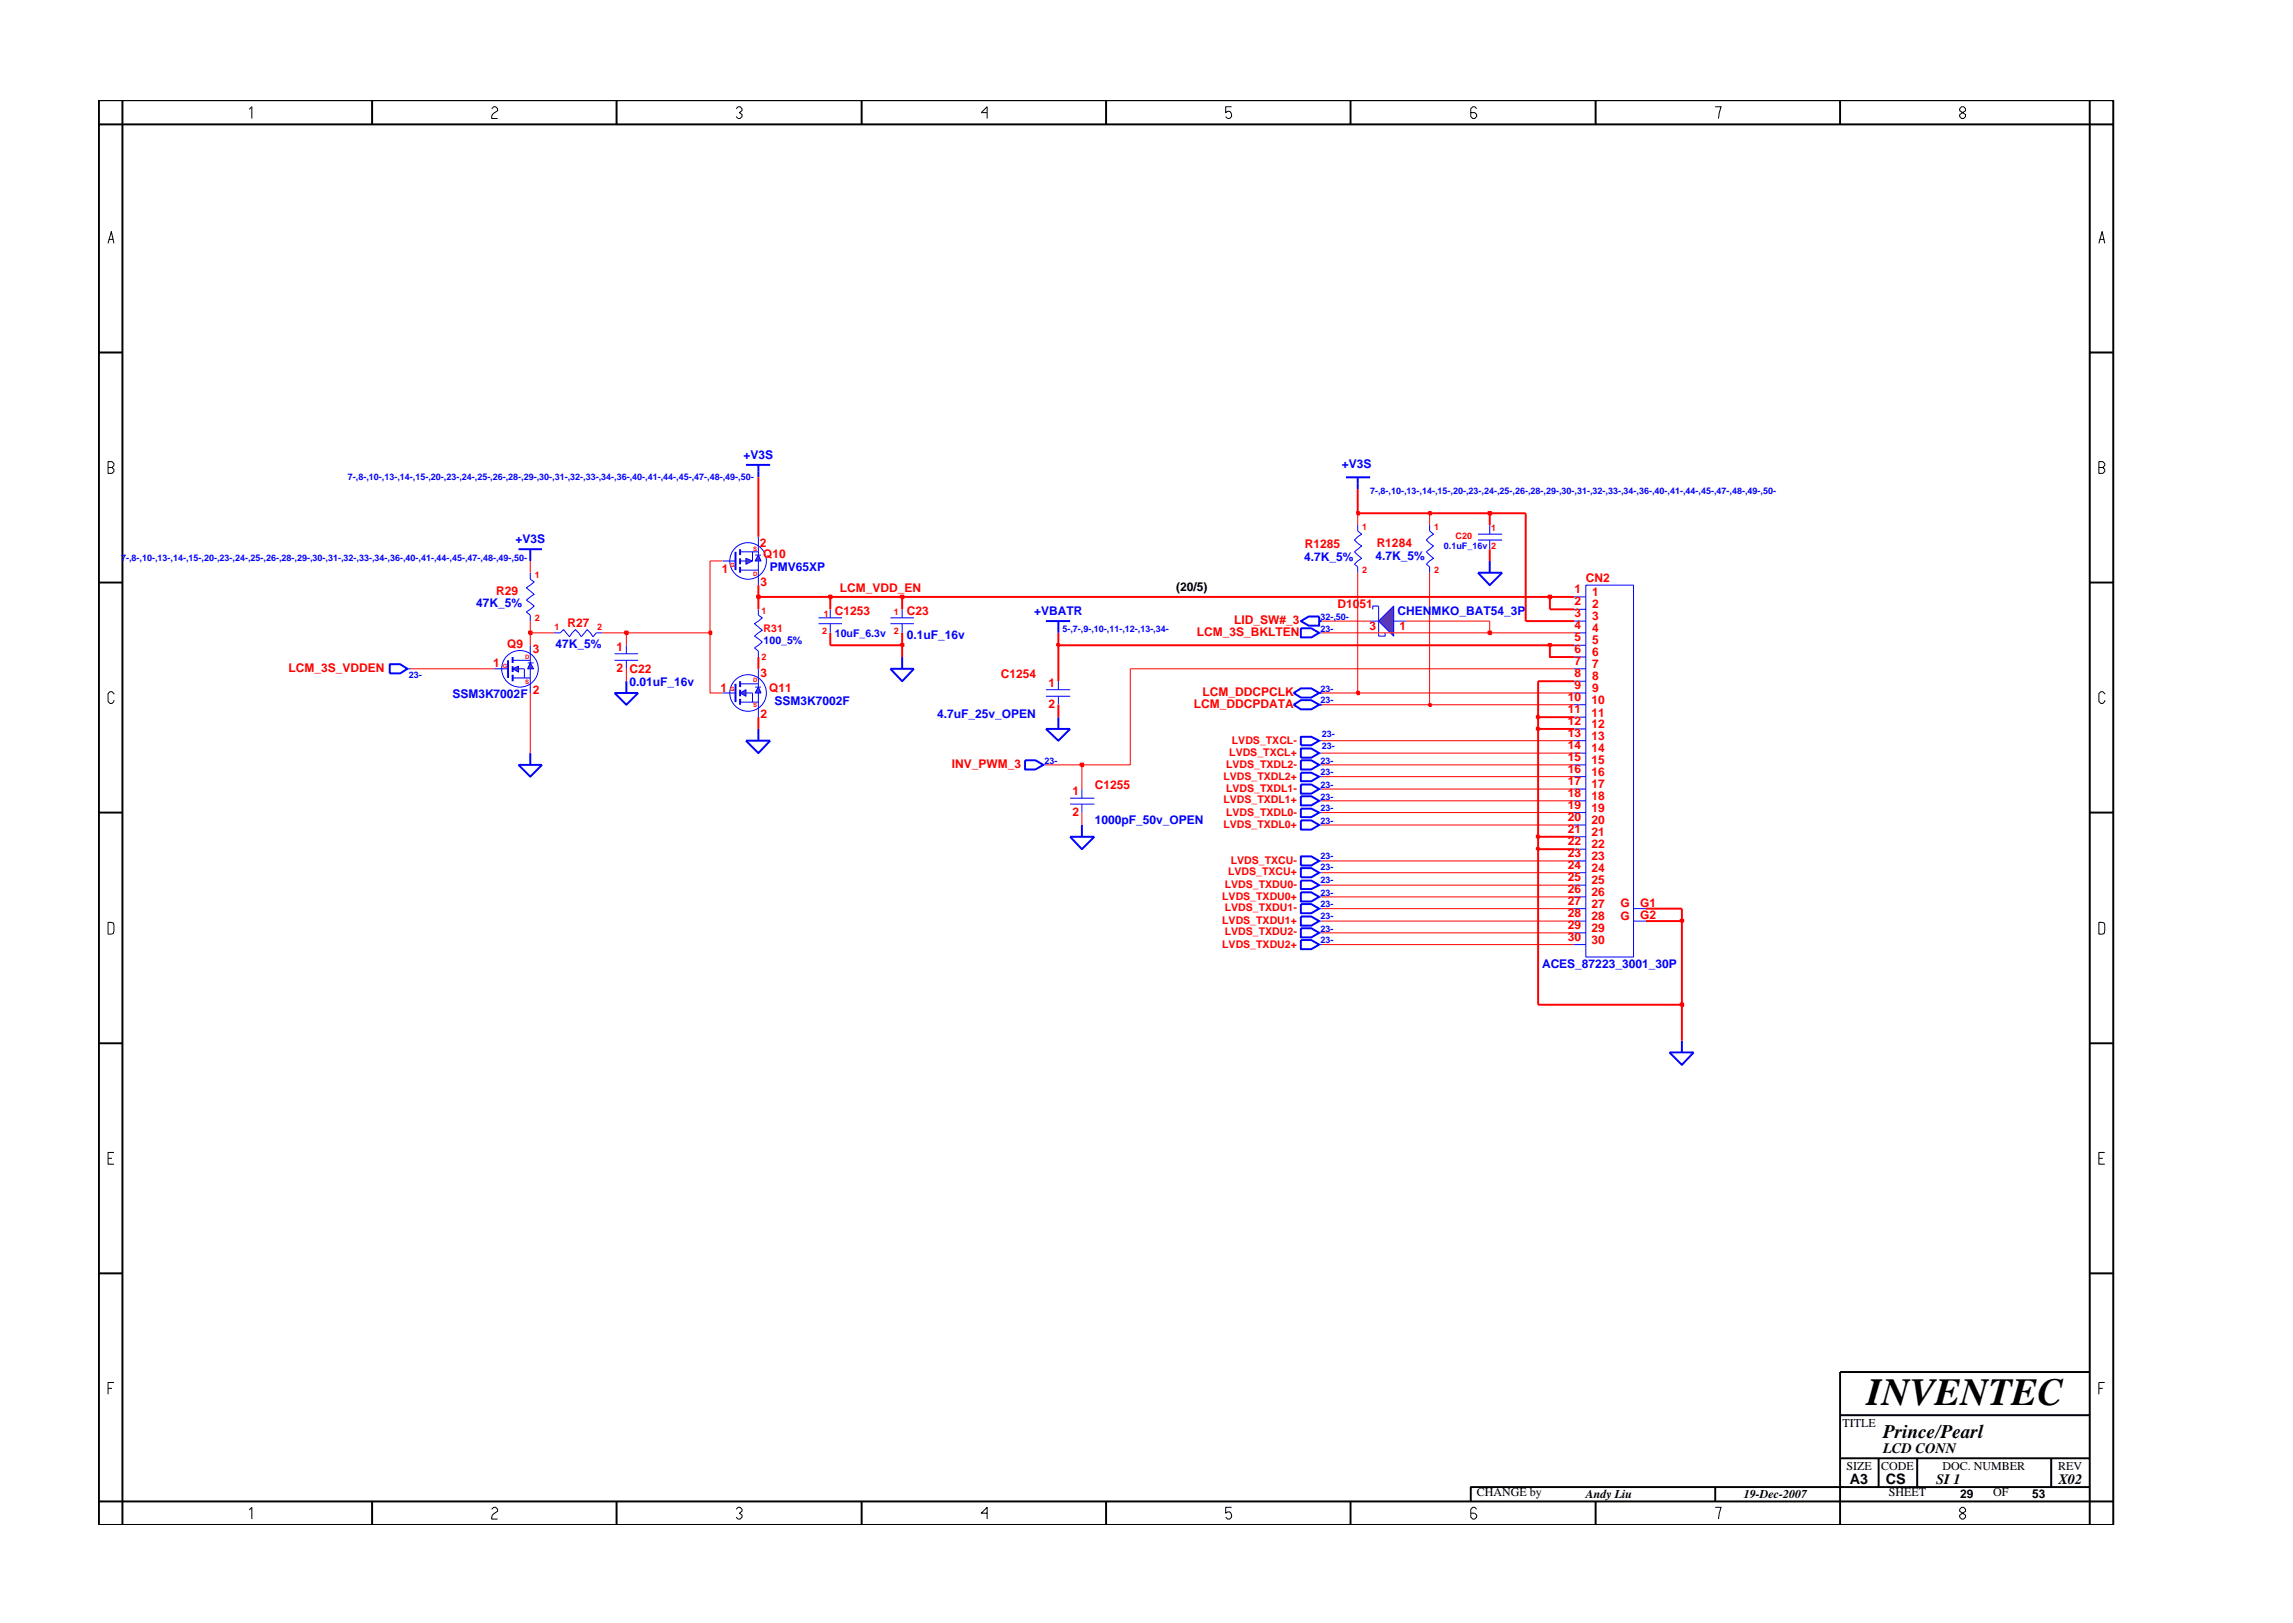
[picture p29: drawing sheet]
<svg xmlns="http://www.w3.org/2000/svg" width="297mm" height="210mm" viewBox="0 0 297 210" stroke-linecap="round" stroke-linejoin="round" font-family="sans-serif">
<defs><g id="words">
<text font-size="5" x="241.8" y="182">INVENTEC</text>
<text font-size="2.5" x="244" y="186.3">Prince/Pearl</text>
<g font-size="1.9">
<text x="244" y="188.2">LCD CONN</text>
<text x="239.6" y="192.2">A3</text>
<text x="244.3" y="192.3">CS</text>
<text x="250.8" y="192.2">SI 1</text>
<text x="266.6" y="192.2">X02</text>
</g>
<g font-size="1.6" fill="#00f">
<text x="96.3" y="59.5">+V3S</text>
<text x="173.8" y="60.6">+V3S</text>
<text x="66.8" y="70.4">+V3S</text>
<text x="99.7" y="74">PMV65XP</text>
<text x="168.9" y="72.7">4.7K_5%</text>
<text x="178.2" y="72.6">4.7K_5%</text>
<text x="61.7" y="78.7">47K_5%</text>
<text x="72" y="83.9">47K_5%</text>
<text x="117.5" y="82.7">0.1uF_16v</text>
<text x="134" y="79.7">+VBATR</text>
<text x="181" y="79.7">CHENMKO_BAT54_3P</text>
<text x="81.6" y="88.9">0.01uF_16v</text>
<text x="58.6" y="90.5">SSM3K7002F</text>
<text x="100.3" y="91.4">SSM3K7002F</text>
<text x="121.4" y="93.1">4.7uF_25v_OPEN</text>
<text x="141.8" y="106.7">1000pF_50v_OPEN</text>
<text x="199.8" y="125.4">ACES_87223_3001_30P</text>
</g>
<g font-size="1.6" fill="#f00">
<text x="98.4" y="70.9">2</text>
<text x="169" y="71">R1285</text>
<text x="178.3" y="70.9">R1284</text>
<text x="64.3" y="77.1">R29</text>
<text x="93.5" y="74.2">1</text>
<text x="98.5" y="75.9">3</text>
<text x="98.9" y="72.3">Q10</text>
<text x="108.8" y="76.7">LCM_VDD_EN</text>
<text x="204" y="76.9">1</text>
<text x="205.4" y="75.4">CN2</text>
<text x="206.3" y="77.2">1</text>
<text x="65.7" y="83.9">Q9</text>
<text x="73.5" y="81.2">R27</text>
<text x="108.1" y="79.6">C1253</text>
<text x="117.5" y="79.6">C23</text>
<text x="155.1" y="82.4">LCM_3S_BKLTEN</text>
<text x="159.9" y="80.9">LID_SW#_3</text>
<text x="173.3" y="78.8">D1051</text>
<text x="177.4" y="81.6">3</text>
<text x="181.3" y="81.6">1</text>
<text x="204" y="79.9">3</text>
<text x="204" y="81.5">4</text>
<text x="204" y="78.4">2</text>
<text x="204" y="83.1">5</text>
<text x="206.3" y="80.4">3</text>
<text x="206.3" y="81.9">4</text>
<text x="206.3" y="78.8">2</text>
<text x="206.3" y="83.4">5</text>
<text x="37.4" y="87.1">LCM_3S_VDDEN</text>
<text x="63.9" y="86.5">1</text>
<text x="69" y="84.6">3</text>
<text x="69" y="89.9">2</text>
<text x="79.9" y="84.4">1</text>
<text x="79.9" y="87">2 C22</text>
<text x="93.3" y="89.6">1</text>
<text x="98.5" y="87.7">3</text>
<text x="99.6" y="89.6">Q11</text>
<text x="129.7" y="87.9">C1254</text>
<text x="135.8" y="89">1</text>
<text x="204" y="84.6">6</text>
<text x="204" y="86.2">7</text>
<text x="204" y="87.7">8</text>
<text x="204" y="89.2">9</text>
<text x="206.3" y="85">6</text>
<text x="206.3" y="86.6">7</text>
<text x="206.3" y="88.1">8</text>
<text x="206.3" y="89.7">9</text>
<text x="98.5" y="93">2</text>
<text x="135.8" y="91.7">2</text>
<text x="154.6" y="91.7">LCM_DDCPDATA</text>
<text x="155.8" y="90.2">LCM_DDCPCLK</text>
<text x="203.1" y="94">12</text>
<text x="203.1" y="95.5">13</text>
<text x="203.1" y="90.9">10</text>
<text x="203.1" y="92.4">11</text>
<text x="206.2" y="92.8">11</text>
<text x="206.2" y="94.3">12</text>
<text x="206.2" y="95.9">13</text>
<text x="206.2" y="91.2">10</text>
<text x="123.3" y="99.5">INV_PWM_3</text>
<text x="203.1" y="97">14</text>
<text x="203.1" y="98.6">15</text>
<text x="203.1" y="100.2">16</text>
<text x="203.1" y="101.7">17</text>
<text x="206.2" y="97.5">14</text>
<text x="206.2" y="99">15</text>
<text x="206.2" y="100.5">16</text>
<text x="138.9" y="103">1</text>
<text x="138.9" y="105.7">2</text>
<text x="141.8" y="102.2">C1255</text>
<text x="203.1" y="106.3">20</text>
<text x="203.1" y="108">21</text>
<text x="203.1" y="103.3">18</text>
<text x="203.1" y="104.8">19</text>
<text x="206.2" y="106.8">20</text>
<text x="206.2" y="102.1">17</text>
<text x="206.2" y="103.7">18</text>
<text x="206.2" y="105.2">19</text>
<text x="203.1" y="109.5">22</text>
<text x="203.1" y="111">23</text>
<text x="203.1" y="112.6">24</text>
<text x="206.2" y="108.3">21</text>
<text x="206.2" y="109.8">22</text>
<text x="206.2" y="111.5">23</text>
<text x="206.2" y="113">24</text>
<text x="203.1" y="114.1">25</text>
<text x="203.1" y="115.7">26</text>
<text x="203.1" y="117.3">27</text>
<text x="203.1" y="118.8">28</text>
<text x="206.2" y="114.5">25</text>
<text x="206.2" y="116.1">26</text>
<text x="206.2" y="117.6">27</text>
<text x="206.2" y="119.2">28</text>
<text x="209.9" y="117.5">G</text>
<text x="209.9" y="119.1">G</text>
<text x="212.5" y="117.5">G1</text>
<text x="212.5" y="119.1">G2</text>
<text x="203.1" y="121.9">30</text>
<text x="203.1" y="120.3">29</text>
<text x="206.2" y="122.3">30</text>
<text x="206.2" y="120.8">29</text>
</g>
<g font-size="1.6">
<text x="152.3" y="76.6">(20/5)</text>
<text x="238.7" y="184.8">TITLE</text>
<text x="239.2" y="190.4">SIZE</text>
<text x="243.7" y="190.4">CODE</text>
<text x="251.6" y="190.4">DOC. NUMBER</text>
<text x="266.6" y="190.4">REV</text>
<text x="191.3" y="193.9">CHANGE by</text>
<text x="205.4" y="194.1">Andy Liu</text>
<text x="225.9" y="194.1">19-Dec-2007</text>
<text x="244.7" y="193.9">SHEET</text>
<text x="253.9" y="194.1">29</text>
<text x="258.2" y="193.9">OF</text>
<text x="263.3" y="194.1">53</text>
</g>
<g font-size="1.4" fill="#00f">
<text x="98.9" y="83.4">100_5%</text>
<text x="108.1" y="82.6">10uF_6.3v</text>
</g>
<g font-size="1.4" fill="#f00">
<text x="98.9" y="81.9">R31</text>
<text x="158.5" y="101">LVDS_TXDL2+</text>
<text x="158.8" y="99.4">LVDS_TXDL2-</text>
<text x="159.2" y="97.9">LVDS_TXCL+</text>
<text x="159.6" y="96.4">LVDS_TXCL-</text>
<text x="158.5" y="104.1">LVDS_TXDL1+</text>
<text x="158.5" y="107.2">LVDS_TXDL0+</text>
<text x="158.8" y="102.6">LVDS_TXDL1-</text>
<text x="158.8" y="105.7">LVDS_TXDL0-</text>
<text x="159.1" y="113.4">LVDS_TXCU+</text>
<text x="159.4" y="111.9">LVDS_TXCU-</text>
<text x="158.3" y="116.5">LVDS_TXDU0+</text>
<text x="158.3" y="119.7">LVDS_TXDU1+</text>
<text x="158.7" y="118.1">LVDS_TXDU1-</text>
<text x="158.7" y="115">LVDS_TXDU0-</text>
<text x="158.3" y="122.8">LVDS_TXDU2+</text>
<text x="158.7" y="121.2">LVDS_TXDU2-</text>
</g>
<g font-size="1.2" fill="#00f">
<text x="45.1" y="62.2">7-,8-,10-,13-,14-,15-,20-,23-,24-,25-,26-,28-,29-,30-,31-,32-,33-,34-,36-,40-,41-,44-,45-,47-,48-,49-,50-</text>
<text x="177.5" y="64">7-,8-,10-,13-,14-,15-,20-,23-,24-,25-,26-,28-,29-,30-,31-,32-,33-,34-,36-,40-,41-,44-,45-,47-,48-,49-,50-</text>
<text x="187.1" y="71.2">0.1uF_16v 2</text>
<text x="15.7" y="72.6">7-,8-,10-,13-,14-,15-,20-,23-,24-,25-,26-,28-,29-,30-,31-,32-,33-,34-,36-,40-,41-,44-,45-,47-,48-,49-,50-</text>
<text x="137.6" y="81.8">5-,7-,9-,10-,11-,12-,13-,34-</text>
<text x="171.1" y="81.8">23-</text>
<text x="171.1" y="80.3">32-,50-</text>
<text x="52.9" y="87.8">23-</text>
<text x="171.1" y="89.6">23-</text>
<text x="171.1" y="91.1">23-</text>
<text x="171.2" y="95.5">23-</text>
<text x="135.3" y="98.9">23-</text>
<text x="171.1" y="100.4">23-</text>
<text x="171.1" y="98.9">23-</text>
<text x="171.2" y="97.1">23-</text>
<text x="171.1" y="105.1">23-</text>
<text x="171.1" y="106.7">23-</text>
<text x="171.1" y="102.1">23-</text>
<text x="171.1" y="103.6">23-</text>
<text x="171.1" y="111.2">23-</text>
<text x="171.1" y="112.7">23-</text>
<text x="171.1" y="114.4">23-</text>
<text x="171.1" y="116">23-</text>
<text x="171.1" y="119.1">23-</text>
<text x="171.1" y="117.5">23-</text>
<text x="171.1" y="120.7">23-</text>
<text x="171.1" y="122.2">23-</text>
</g>
<g font-size="1.2" fill="#f00">
<text x="176.5" y="68.7">1</text>
<text x="185.8" y="68.7">1</text>
<text x="188.6" y="69.8">C20</text>
<text x="193.2" y="68.8">1</text>
<text x="69.3" y="74.9">1</text>
<text x="176.5" y="74.2">2</text>
<text x="185.8" y="74.2">2</text>
<text x="69.3" y="80.5">2</text>
<text x="71.8" y="81.6">1</text>
<text x="77.4" y="81.6">2</text>
<text x="98.7" y="79.5">1</text>
<text x="106.5" y="82.1">2</text>
<text x="106.7" y="79.9">1</text>
<text x="115.8" y="79.7">1</text>
<text x="115.8" y="82.1">2</text>
<text x="98.7" y="85.5">2</text>
</g>
<g font-size=".8" fill="#f00">
<text x="97.6" y="71.4">S</text>
<text x="94.6" y="73.5">G</text>
<text x="97.6" y="74.7">D</text>
<text x="65.1" y="86.5">G</text>
<text x="68" y="85.3">D</text>
<text x="68" y="88.5">S</text>
<text x="94.6" y="89.6">G</text>
<text x="97.6" y="88.4">D</text>
<text x="97.6" y="91.6">S</text>
</g>
</g></defs>
<path d="M65.8 85.5v2.3M115.3 86.6h3.1l-1.5 1.7zM116.9 85.1v1.5M168.5 118.7h1.4l1 .6-1 .6h-1.4zM168.5 104.8h1.4l1 .5-1 .6h-1.4zM168.5 106.3h1.4l1 .6-1 .6h-1.4zM168.5 101.6h1.4l1 .6-1 .6h-1.4zM168.5 103.2h1.4l1 .5-1 .6h-1.4z" fill="none" stroke="#00f" stroke-width=".25"/>
<path d="M64 86.6h1.8M170.9 119.3h.3M170.9 105.3h.3M170.9 106.9h.3M170.9 102.2h.3M170.9 103.7h.3" fill="none" stroke="#00f" stroke-width=".13"/>
<path d="M68.7 85.9l.4 .7h-.7z" fill="#3c3cc8"/>
<path d="M68.4 85.9h.7M68.7 85.9l.4 .7h-.7z" fill="none" stroke="#00f" stroke-width=".13"/>
<path d="M66.4 86.6l.8-.3v.8z" fill="#3c3cc8"/>
<g fill="none" stroke="#00f" stroke-width=".13">
<path d="M68.7 74.2v.8l.5 .4-1 .7 1 .9-1 .8 1 .7-1 .8 .5 .4v.8M107.6 78.9v1.1M116.9 78.9v1.1M178.6 78.5v3.9M191.5 69.2h3.1M191.5 70h3.1M193 68v1.2M193 70v1.1M66.4 85.5h2.3M66.4 86.6l.8-.3v.8zM66.4 87.8h2.3M67.2 86.6h.7v1.2"/>
<path d="M68.7 83.6v2.3M68.7 86.6v3.2M71.8 82h.8l.4-.4 .8 .9 .7-.9 .8 .9 .8-.9 .7 .9 .4-.5h.8M79.6 85.5h3.1M79.6 84.7h3.1M81.1 83.6v1.1M81.1 85.5v1.1M106 80h3.1M106 80.8h3.1M107.6 80.8v1.2M115.3 80h3.1M115.3 80.8h3.1"/>
<path d="M116.9 80.8v1.2M177.5 80.5h1.1M180.5 80.5h1.6M170.9 117.7h.3M170.9 113.1h.3"/>
<circle cx="67.4" cy="86.6" r="2.37"/>
</g>
<g fill="none" stroke="#00f" stroke-width=".25">
<path d="M174.4 61.8h3.1M175.9 61.8v1.6M191.5 74.2h3.1l-1.6 1.6zM193 72.7v1.5M66.4 85.1v.8M66.4 86.3v.8M66.4 87.4v.9M96.6 96h3.2l-1.6 1.6zM98.2 94.4v1.6M167.6 89.8l.9-.6h1.4l1 .6-1 .6h-1.4zM167.6 91.3l.9-.6h1.4l1 .6-1 .6h-1.4zM170.9 89.8h.3"/>
<path d="M170.9 91.3h.3M168.5 117.1h1.4l1 .6-1 .6h-1.4zM168.5 112.5h1.4l1 .6-1 .6h-1.4z"/>
</g>
<path d="M180.5 78.5v3.9l-1.9-1.9z" fill="#3c3cc8"/>
<g fill="none" stroke="#00f" stroke-width=".13">
<path d="M93.6 72.7h1.7M178.6 78.5h-.8v.4M180.5 78.5v3.9l-1.9-1.9zM203.9 78.9h1.5M203.9 77.3h1.5M205.4 75.8h6.2v48.2h-6.2zM135.2 99.1h.3M179.4 82v.4h-.8M203.9 82h1.5M203.9 85.1h1.5M203.9 88.3h1.5M203.9 91.3h1.5"/>
<path d="M203.9 94.4h1.5M203.9 97.6h1.5M203.9 80.5h1.5M203.9 83.6h1.5M203.9 86.6h1.5M203.9 89.8h1.5M203.9 92.9h1.5M203.9 96h1.5M203.9 99.1h1.5M138.6 103.4h3.2M138.6 104.2h3.2M140.2 102.2v1.2"/>
<path d="M140.2 104.2v1.1M203.9 100.6h1.5M203.9 103.7h1.5M203.9 106.9h1.5M203.9 110h1.5M203.9 113.1h1.5M203.9 116.2h1.5M203.9 119.3h1.5M203.9 102.2h1.5M203.9 105.3h1.5M203.9 108.4h1.5M203.9 111.5h1.5"/>
<path d="M203.9 114.7h1.5M203.9 117.7h1.5M211.6 117.7h1.6M211.6 119.3h1.6M203.9 122.4h1.5M203.9 120.8h1.5"/>
</g>
<path d="M95.3 71.5v2.4M132.8 98.5h1.3l1.1 .6-1.1 .6h-1.3zM168.5 80.5l1-.6h1.4v1.2h-1.4zM170.9 80.5h.3M138.6 108.4h3.2l-1.6 1.6zM140.2 106.9v1.5M216.3 136.3h3.1l-1.5 1.7zM217.9 134.8v1.5" fill="none" stroke="#00f" stroke-width=".25"/>
<path d="M98.2 71.9l.4 .8h-.8z" fill="#3c3cc8"/>
<path d="M97.8 71.9h.8M98.2 71.9l.4 .8h-.8z" fill="none" stroke="#00f" stroke-width=".13"/>
<path d="M96.6 72.3l.9 .4-.9 .4z" fill="#3c3cc8"/>
<g fill="none" stroke="#00f" stroke-width=".13">
<path d="M95.9 73.9h2.3M95.9 72.7h.7M95.9 71.5h2.3M96.6 72.3l.9 .4-.9 .4zM97.5 71.5v1.2M98.2 69.5v2.4M98.2 72.7v3.1M93.6 89.8h1.7M170.9 82h.3"/>
<circle cx="96.9" cy="72.7" r="2.37"/>
</g>
<path d="M95.9 71.1v.8M95.9 72.3v.8M95.9 73.4v.8M67.2 99.1h3l-1.5 1.5zM68.7 97.6v1.5M95.3 88.6v2.4M135.5 80.5h3.1M137.1 80.5v1.5M168.5 81.4h1.4l1 .6-1 .6h-1.4z" fill="none" stroke="#00f" stroke-width=".25"/>
<path d="M98.2 89l.4 .8h-.8z" fill="#3c3cc8"/>
<path d="M97.8 89h.8M98.2 89l.4 .8h-.8z" fill="none" stroke="#00f" stroke-width=".13"/>
<path d="M95.9 89.8l.7-.4v.8z" fill="#3c3cc8"/>
<g fill="none" stroke="#00f" stroke-width=".13">
<path d="M98.2 78.9v.8l.5 .3-1 .8 1 .8-1 .8 1 .8-1 .7 .5 .5v.7M175.9 68v.8l.5 .4-.9 .8 .9 .7-.9 .8 .9 .8-.9 .8 .4 .3v.8M185.2 68v.8l.5 .4-.9 .8 .9 .7-.9 .8 .9 .8-.9 .8 .4 .3v.8M52.8 86.6h.4M95.9 88.6h2.3M95.9 89.8l.7-.4v.8zM95.9 91h2.3M96.6 89.8h.9v1.2M98.2 86.6v2.4M98.2 89.8v3.1M135.5 90.2h3.1M135.5 89.4h3.1"/>
<path d="M137.1 88.3v1.1M137.1 90.2v1.1M170.9 96h.3M170.9 99.1h.3M170.9 97.6h.3M170.9 100.6h.3M170.9 114.7h.3M170.9 116.2h.3M170.9 111.5h.3M170.9 122.4h.3M170.9 120.8h.3"/>
<circle cx="96.9" cy="89.8" r="2.37"/>
</g>
<g fill="none" stroke="#00f" stroke-width=".25">
<path d="M67.2 71.1h3M68.7 71.1v1.6M96.6 60.2h3.2M98.2 60.2v1.6M50.5 86h1.3l1 .6-1 .6h-1.3zM79.6 89.8h3.1l-1.6 1.5zM81.1 88.3v1.5M95.9 88.3v.7M95.9 89.4v.8M95.9 90.5v.8M135.5 94.4h3.1l-1.5 1.6zM137.1 92.9v1.5"/>
<path d="M168.5 95.4h1.4l1 .6-1 .5h-1.4zM168.5 98.5h1.4l1 .6-1 .6h-1.4zM168.5 97h1.4l1 .6-1 .6h-1.4zM168.5 100.1h1.4l1 .5-1 .6h-1.4zM168.5 114.1h1.4l1 .6-1 .5h-1.4zM168.5 115.6h1.4l1 .6-1 .6h-1.4zM168.5 110.9h1.4l1 .6-1 .6h-1.4zM168.5 121.8h1.4l1 .6-1 .6h-1.4zM168.5 120.3h1.4l1 .5-1 .6h-1.4z"/>
</g>
<path d="M199.2 110v20.2h18.7v4.6" fill="none" stroke="#f00" stroke-width=".25"/>
<path d="M217.7 130h.3v.3h-.3z" fill="#8e2323"/>
<path d="M213.2 119.3h4.7v10.9M217.7 130h.3v.3h-.3z" fill="none" stroke="#f00" stroke-width=".25"/>
<path d="M171.2 119.3h32.7M171.2 120.8h32.7M171.2 122.4h32.7" fill="none" stroke="#f00" stroke-width=".13"/>
<path d="M217.7 119.2h.3v.2h-.3z" fill="#8e2323"/>
<path d="M213.2 117.7h4.7v1.6M217.7 119.2h.3v.2h-.3z" fill="none" stroke="#f00" stroke-width=".25"/>
<path d="M171.2 114.7h32.7M171.2 111.5h32.7M171.2 117.7h32.7M171.2 116.2h32.7M171.2 113.1h32.7" fill="none" stroke="#f00" stroke-width=".13"/>
<path d="M199.1 109.8h.2v.3h-.2z" fill="#8e2323"/>
<path d="M199.1 109.8h.2v.3h-.2zM199.2 108.4v1.6h4.7" fill="none" stroke="#f00" stroke-width=".25"/>
<path d="M199.1 108.2h.2v.4h-.2z" fill="#8e2323"/>
<path d="M199.2 94.4v14h4.7M199.1 108.2h.2v.4h-.2z" fill="none" stroke="#f00" stroke-width=".25"/>
<path d="M135.5 99.1h4.7v3.1M140.2 105.3v1.6M171.2 106.9h32.7M171.2 103.7h32.7M171.2 102.2h32.7M171.2 105.3h32.7M171.2 100.6h32.7" fill="none" stroke="#f00" stroke-width=".13"/>
<path d="M140 98.9h.3v.4h-.3z" fill="#8e2323"/>
<path d="M98.2 92.9v1.5M140 98.9h.3v.4h-.3z" fill="none" stroke="#f00" stroke-width=".25"/>
<path d="M68.7 89.8v7.8M146.4 86.6v12.5h-6.2M171.2 99.1h32.7M171.2 97.6h32.7M171.2 96h32.7" fill="none" stroke="#f00" stroke-width=".13"/>
<path d="M199.1 94.3h.2v.3h-.2z" fill="#8e2323"/>
<path d="M137.1 91.3v1.6M199.1 94.3h.2v.3h-.2zM199.2 92.9v1.5h4.7" fill="none" stroke="#f00" stroke-width=".25"/>
<path d="M199.1 92.7h.2v.4h-.2z" fill="#8e2323"/>
<path d="M199.1 92.7h.2v.4h-.2zM199.2 88.3v4.6h4.7" fill="none" stroke="#f00" stroke-width=".25"/>
<path d="M171.2 91.3h14" fill="none" stroke="#f00" stroke-width=".13"/>
<path d="M185.1 91.2h.3v.3h-.3z" fill="#8e2323"/>
<path d="M185.1 91.2h.3v.3h-.3z" fill="none" stroke="#f00" stroke-width=".25"/>
<path d="M185.2 74.2v17.1h18.7M92 82v7.8h1.6M171.2 89.8h4.7" fill="none" stroke="#f00" stroke-width=".13"/>
<path d="M175.8 89.6h.3v.3h-.3z" fill="#8e2323"/>
<path d="M98.2 85.1v1.5M107.6 82v1.6h9.3v1.5M137.1 83.6v4.7M175.8 89.6h.3v.3h-.3zM199.2 88.3h4.7M200.8 83.6v1.5h3.1" fill="none" stroke="#f00" stroke-width=".25"/>
<path d="M175.9 74.2v15.6h28M53.2 86.6h10.8M68.7 82v1.6M81.1 82v1.6M81.1 86.6v1.7M146.4 86.6h57.5" fill="none" stroke="#f00" stroke-width=".13"/>
<path d="M116.7 83.4h.3v.3h-.3z" fill="#8e2323"/>
<path d="M116.7 83.4h.3v.3h-.3zM116.9 82v1.6" fill="none" stroke="#f00" stroke-width=".25"/>
<path d="M136.9 83.4h.3v.3h-.3z" fill="#8e2323"/>
<path d="M136.9 83.4h.3v.3h-.3zM137.1 82v1.6h63.7" fill="none" stroke="#f00" stroke-width=".25"/>
<path d="M200.6 83.4h.3v.3h-.3z" fill="#8e2323"/>
<path d="M200.6 83.4h.3v.3h-.3zM200.8 83.6h3.1" fill="none" stroke="#f00" stroke-width=".25"/>
<path d="M68.5 81.8h.4v.4h-.4z" fill="#8e2323"/>
<path d="M68.5 81.8h.4v.4h-.4z" fill="none" stroke="#f00" stroke-width=".25"/>
<path d="M68.7 80.5v1.5h3.1M78 82h3.1" fill="none" stroke="#f00" stroke-width=".13"/>
<path d="M81 81.8h.3v.4h-.3z" fill="#8e2323"/>
<path d="M81 81.8h.3v.4h-.3z" fill="none" stroke="#f00" stroke-width=".25"/>
<path d="M81.1 82h10.9" fill="none" stroke="#f00" stroke-width=".13"/>
<path d="M91.9 81.8h.2v.4h-.2z" fill="#8e2323"/>
<path d="M91.9 81.8h.2v.4h-.2z" fill="none" stroke="#f00" stroke-width=".25"/>
<path d="M92 72.7v9.3M171.2 82h21.8" fill="none" stroke="#f00" stroke-width=".13"/>
<path d="M192.8 81.8h.4v.4h-.4z" fill="#8e2323"/>
<path d="M98.2 77.3v1.6M107.6 77.3v1.6M116.9 77.3v1.6M197.6 66.5v14h6.3M200.8 77.3v1.6h3.1M192.8 81.8h.4v.4h-.4z" fill="none" stroke="#f00" stroke-width=".25"/>
<path d="M171.2 80.5h6.3M182.1 80.5h10.9v1.5h10.9" fill="none" stroke="#f00" stroke-width=".13"/>
<path d="M98.1 77.2h.3v.3h-.3z" fill="#8e2323"/>
<path d="M98.1 77.2h.3v.3h-.3zM98.2 75.8v1.5h9.4" fill="none" stroke="#f00" stroke-width=".25"/>
<path d="M107.4 77.2h.3v.3h-.3z" fill="#8e2323"/>
<path d="M107.4 77.2h.3v.3h-.3zM107.6 77.3h9.3" fill="none" stroke="#f00" stroke-width=".25"/>
<path d="M116.7 77.2h.3v.3h-.3z" fill="#8e2323"/>
<path d="M116.7 77.2h.3v.3h-.3zM116.9 77.3h83.9" fill="none" stroke="#f00" stroke-width=".25"/>
<path d="M200.6 77.2h.3v.3h-.3z" fill="#8e2323"/>
<path d="M98.2 61.8v7.7M193 66.5v1.5M193 71.1v1.6M200.6 77.2h.3v.3h-.3zM200.8 77.3h3.1" fill="none" stroke="#f00" stroke-width=".25"/>
<path d="M68.7 72.7v1.5M92 72.7h1.6M175.9 66.5v1.5M185.2 66.5v1.5" fill="none" stroke="#f00" stroke-width=".13"/>
<path d="M175.8 66.3h.3v.4h-.3z" fill="#8e2323"/>
<path d="M175.8 66.3h.3v.4h-.3zM175.9 63.4v3.1h9.3" fill="none" stroke="#f00" stroke-width=".25"/>
<path d="M185.1 66.3h.3v.4h-.3z" fill="#8e2323"/>
<path d="M185.1 66.3h.3v.4h-.3zM185.2 66.5h7.8" fill="none" stroke="#f00" stroke-width=".25"/>
<path d="M192.8 66.3h.4v.4h-.4z" fill="#8e2323"/>
<path d="M192.8 66.3h.4v.4h-.4zM193 66.5h4.6" fill="none" stroke="#f00" stroke-width=".25"/>
<g fill="none" stroke="#000" stroke-width=".25">
<path d="M12.8 13h261v184.6h-261zM15.9 13v184.6M48.2 13v3.1M79.9 13v3.1M111.6 13v3.1M143.3 13v3.1M174.9 13v3.1M206.7 13v3.1M238.4 13v3.1M270.7 13v184.6M273.8 16.1h-261M12.8 45.7h3.1"/>
<path d="M270.7 45.7h3.1M12.8 75.5h3.1M270.7 75.5h3.1M12.8 105.3h3.1M270.7 105.3h3.1M12.8 135.2h3.1M270.7 135.2h3.1M12.8 165h3.1M270.7 177.7h-32.3v19.9M270.7 165h3.1M48.2 194.5v3.1M79.9 194.5v3.1"/>
<path d="M111.6 194.5v3.1M143.3 194.5v3.1M174.9 194.5v3.1M206.7 194.5v3.1M222.2 192.6v1.9M238.4 183.3h32.3M238.4 188.9h32.3M243.4 188.9v3.7M248.4 188.9v3.7M265.7 188.9v3.7M270.7 192.6h-80.2v1.9M273.8 194.5h-261"/>
</g>
<g fill="none" stroke="#000" stroke-width=".13">
<path d="M32.3 14.2l.3-.4v1.6M63.7 14.1l.3-.3h.2l.3 .3v.2l-.5 .4-.3 .4v.3h.8M95.4 14.1l.2-.3h.3l.2 .3v.2l-.3 .3 .3 .2v.3l-.2 .3h-.3l-.2-.3M127.9 14.6h-.8l.8-.8v1.6M159.5 13.8h-.7v.8l.2-.2a.5 .5 0 0 1 .5 .7l-.2 .3h-.3l-.2-.3M191.3 14.1l-.3-.3h-.2l-.3 .3v1l.3 .3h.2l.3-.3v-.3l-.3-.2h-.5M222.2 13.8h.8l-.4 1.6M253.9 14.1l.2-.3h.3l.2 .3v.2l-.7 .5v.3l.2 .3h.3l.2-.3v-.3l-.7-.5zM14 31.5l.4-1.5 .4 1.5M14.1 31h.6M271.9 31.5l.4-1.5 .4 1.5M272 31h.6"/>
<path d="M14 59.8h.5l.3 .3v.2l-.3 .3 .3 .2v.3l-.3 .2h-.5zM14 60.6h.5M271.9 60.6h.5l.3-.3v-.2l-.3-.3h-.5v1.5h.5l.3-.2v-.3l-.3-.2M14.8 89.9l-.3-.3h-.2l-.3 .3v1l.3 .2h.2l.3-.2v-.2M272.7 89.9l-.3-.3h-.3l-.2 .3v1l.2 .2h.3l.3-.2v-.2M14 119.5l.7 .1 .1 .2-.1 1.1-.7 .1zM271.9 119.5l.7 .1 .1 .2-.1 1.1-.7 .1zM14 150.1h.5M14.8 149.3h-.8v1.5h.8M271.9 150.1h.5M272.7 149.3h-.8v1.5h.8M14 179.9h.5"/>
<path d="M14.8 179.1h-.8v1.5M271.9 179.9h.5M272.7 179.1h-.8v1.5M32.3 195.6l.3-.3v1.5M63.7 195.5l.3-.2h.2l.3 .2v.3l-.5 .3-.3 .4v.3h.8M95.4 195.5l.2-.2h.3l.2 .2v.3l-.3 .2 .3 .3v.2l-.2 .3h-.3l-.2-.3M127.9 196h-.8l.8-.7v1.5M159.5 195.3h-.7v.7l.2-.1a.5 .5 0 0 1 .5 .6l-.2 .3h-.3l-.2-.3M191.3 195.5l-.3-.2h-.2l-.3 .2v1l.3 .3h.2l.3-.3v-.2l-.3-.3h-.5M222.2 195.3h.8l-.4 1.5M253.9 195.5l.2-.2h.3l.2 .2v.3l-.7 .5v.2l.2 .3h.3l.2-.3v-.2l-.7-.5z"/>
</g>
<use href="#words"/>
</svg>
